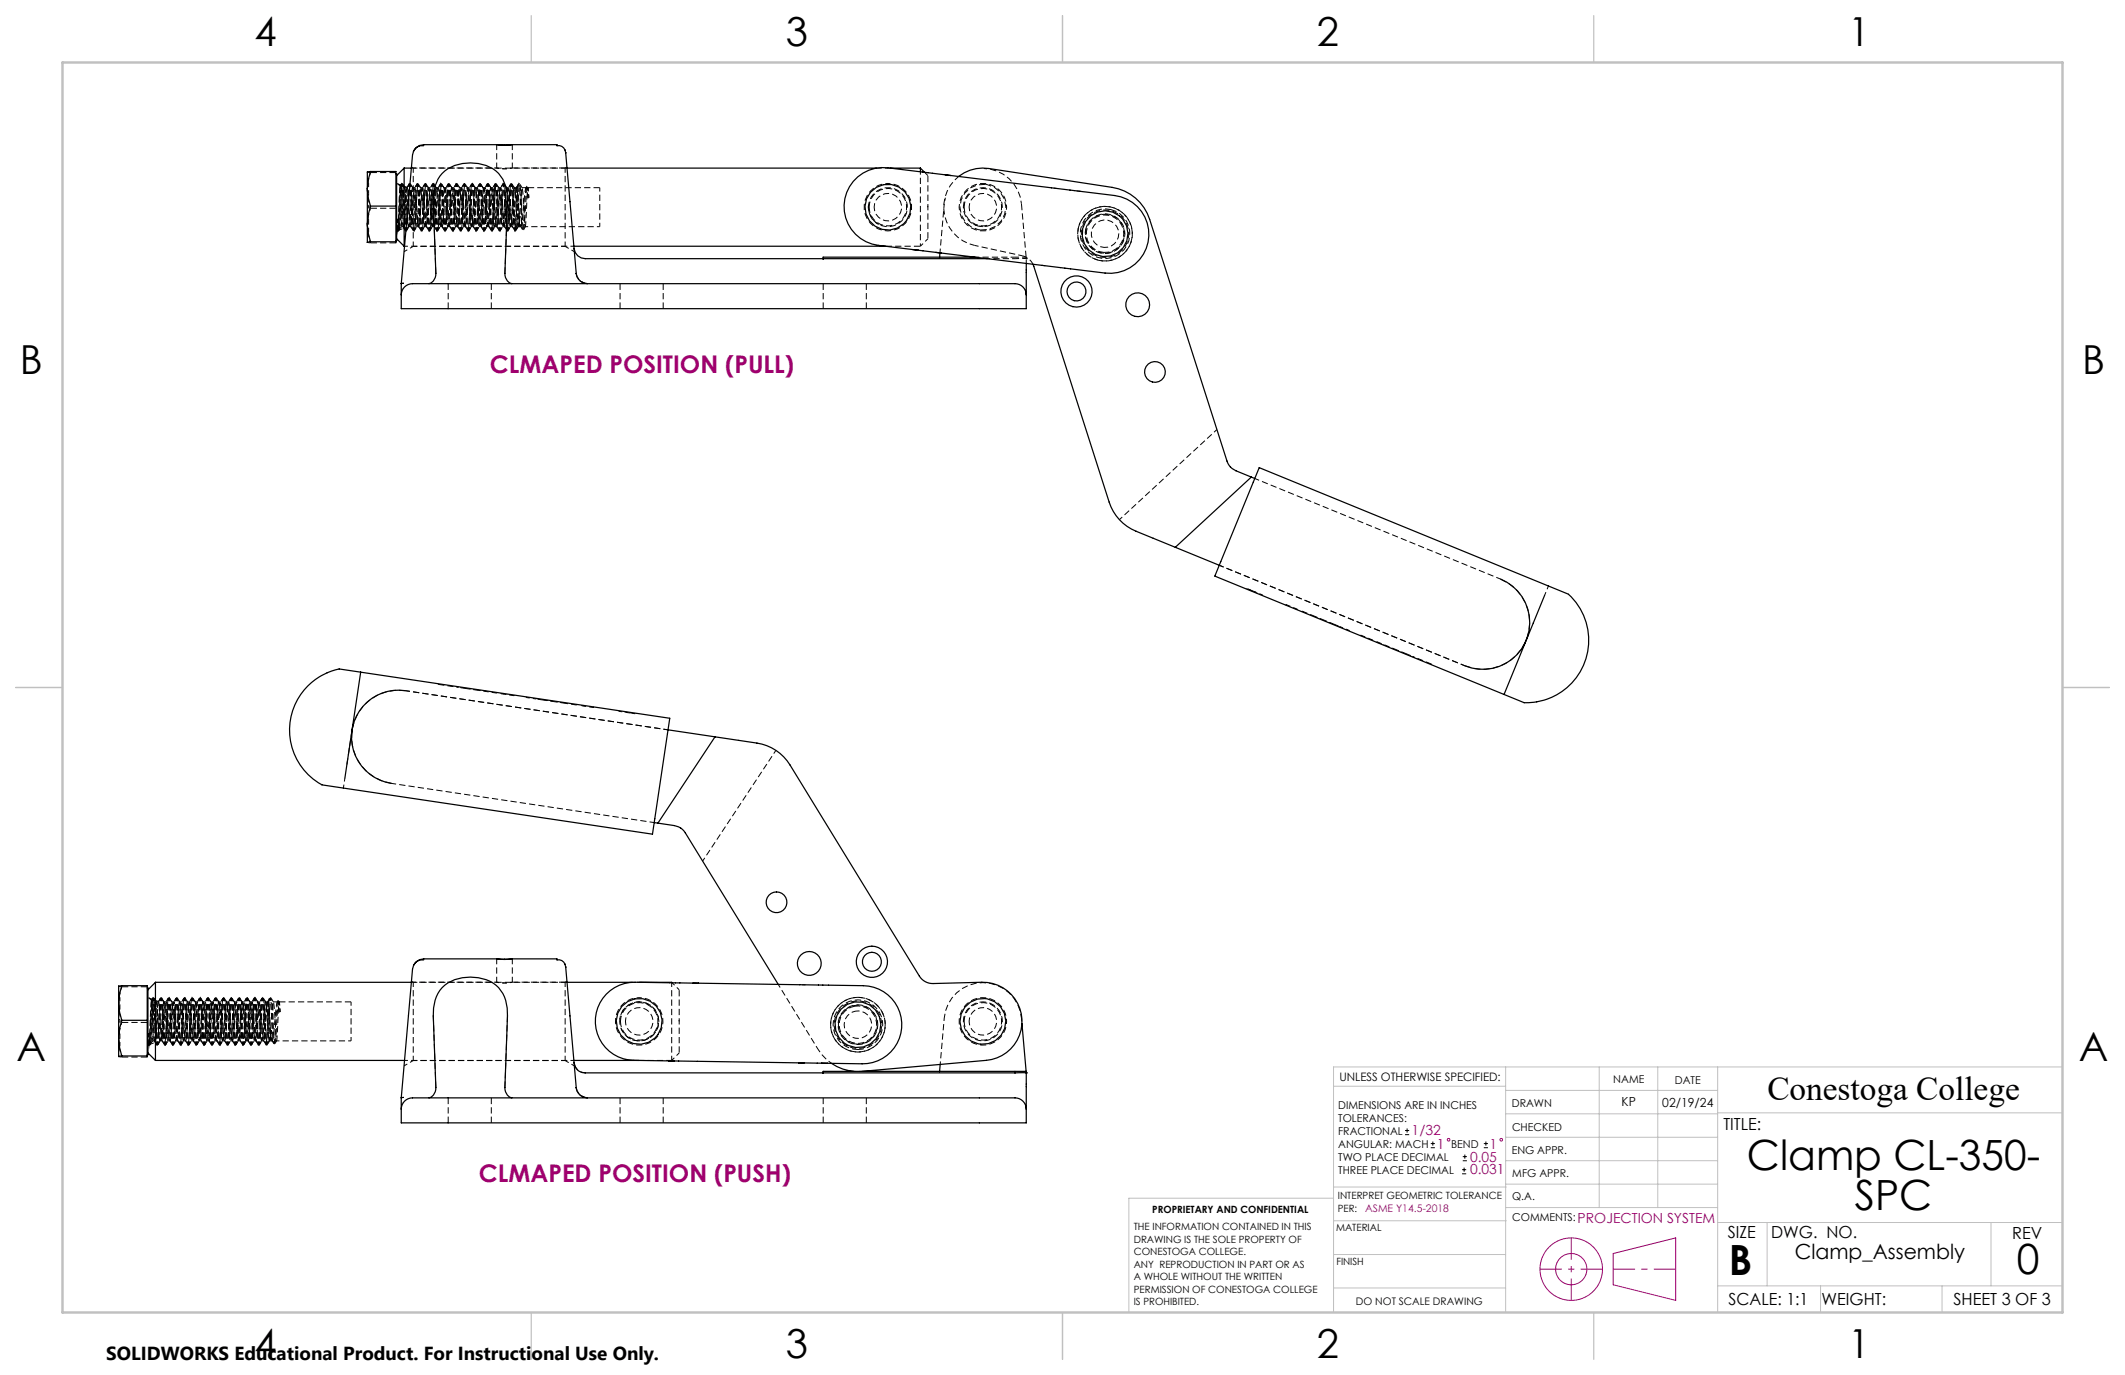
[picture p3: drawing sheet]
<svg xmlns="http://www.w3.org/2000/svg" width="432mm" height="279mm" viewBox="0 0 432 279" stroke-linecap="round" stroke-linejoin="round" font-family="sans-serif">
<defs><g id="words">
<g font-size="8.5">
<text x="355" y="237.7">Clamp CL-350-</text>
<text x="376.9" y="245.8">SPC</text>
<text x="351.3" y="259">B</text>
<text x="409.8" y="258.9">0</text>
</g>
<g font-size="8.1">
<text x="51.7" y="9.3">4</text>
<text x="159.7" y="9.3">3</text>
<text x="267.6" y="9.3">2</text>
<text x="375.6" y="9.3">1</text>
<text x="4" y="76">B</text>
<text x="423.1" y="76">B</text>
<text x="3.3" y="215.7">A</text>
<text x="422.4" y="215.7">A</text>
<text x="51.7" y="276">4</text>
<text x="159.7" y="276">3</text>
<text x="267.6" y="276">2</text>
<text x="375.6" y="276">1</text>
</g>
<text font-size="6.9" x="359.1" y="223.6">Conestoga College</text>
<g font-size="4.9" fill="#a0006e">
<text x="99.6" y="75.9">CLMAPED POSITION (PULL)</text>
<text x="97.3" y="240.2">CLMAPED POSITION (PUSH)</text>
</g>
<text font-size="4.2" x="364.7" y="255.9">Clamp_Assembly</text>
<text font-size="3.8" x="21.6" y="276.3">SOLIDWORKS Educational Product. For Instructional Use Only.</text>
<g font-size="3.4">
<text x="350.2" y="229.5">TITLE:</text>
<text x="351.1" y="251.6">SIZE</text>
<text x="359.9" y="251.6">DWG. NO.</text>
<text x="408.9" y="251.7">REV</text>
<text x="351.3" y="265.2">SCALE: 1:1</text>
<text x="370.1" y="265.3">WEIGHT:</text>
<text x="396.9" y="265.2">SHEET 3 OF 3</text>
</g>
<g font-size="2.8" fill="#a0006e">
<text x="286.8" y="230.6">1/32</text>
<text x="292" y="233.5">1</text>
<text x="302.7" y="233.5">1</text>
<text x="298.7" y="236">0.05</text>
<text x="298.7" y="238.6">0.031</text>
<text x="320.6" y="248.5">PROJECTION SYSTEM</text>
</g>
<g font-size="2.5">
<text x="329.5" y="224.8">KP</text>
<text x="337.8" y="224.9">02/19/24</text>
</g>
<text font-size="2.4" x="272.2" y="219.7">UNLESS OTHERWISE SPECIFIED:</text>
<g font-size="2.2">
<text x="327.8" y="220.1">NAME</text>
<text x="340.3" y="220.2">DATE</text>
<text x="271.9" y="225.3">DIMENSIONS ARE IN INCHES</text>
<text x="271.9" y="227.9">TOLERANCES:</text>
<text x="307.2" y="224.9">DRAWN</text>
<text x="271.9" y="230.6">FRACTIONAL</text>
<text x="271.9" y="233.2">ANGULAR: MACH</text>
<text x="294.9" y="233.2">BEND</text>
<text x="307.3" y="229.8">CHECKED</text>
<text x="271.9" y="235.9">TWO PLACE DECIMAL</text>
<text x="271.9" y="238.5">THREE PLACE DECIMAL</text>
<text x="307.2" y="234.5">ENG APPR.</text>
<text x="307.3" y="239.2">MFG APPR.</text>
<text x="307.3" y="243.9">Q.A.</text>
<text x="307.3" y="248.1">COMMENTS:</text>
</g>
<text font-size="2.1" fill="#a0006e" x="277.4" y="246.3">ASME Y14.5-2018</text>
<text font-size="2.1" x="275.5" y="265.1">DO NOT SCALE DRAWING</text>
<g font-size="2">
<text x="271.9" y="243.7">INTERPRET GEOMETRIC TOLERANCE</text>
<text x="230.4" y="250">THE INFORMATION CONTAINED IN THIS</text>
<text x="234.1" y="246.4">PROPRIETARY AND CONFIDENTIAL</text>
<text x="271.5" y="250.2">MATERIAL</text>
<text x="271.9" y="246.3">PER:</text>
<text x="230.4" y="252.5">DRAWING IS THE SOLE PROPERTY OF</text>
<text x="230.4" y="255.1">CONESTOGA COLLEGE.</text>
<text x="230.4" y="257.6">ANY REPRODUCTION IN PART OR AS</text>
<text x="271.5" y="257">FINISH</text>
<text x="230.4" y="260.1">A WHOLE WITHOUT THE WRITTEN</text>
<text x="230.4" y="262.6">PERMISSION OF CONESTOGA COLLEGE</text>
<text x="230.4" y="265.2">IS PROHIBITED.</text>
</g>
</g></defs>
<g fill="none" stroke="#000" stroke-width=".2" stroke-dasharray="1.3 .6" stroke-linecap="butt">
<path d="M74.6 39.7h.3M74.9 39.7v-.3M74.9 37.3v-.1M74.9 37.2h-.3M80.4 35.1h-5.1M81.3 38l-.5 8.8M81.6 37.4l-.3 .5M81.6 37.4l-.2 .3M81.8 37.3h-.2M82.1 37.9l-.3-.5M82.7 38.1h-.5M83.3 37.7v-.3"/>
<path d="M83.4 37.3h-.2M84 34.1l-.4-.2M84.2 38.4h-.2M84.3 38.1h-.5M84.8 37.3l-.1 .1M85 37.3h-.2M85.8 38.4h-.2M85.9 38.1h-.5M86.1 29.4v.2M86.6 37.3h-.2M87.4 38.4h-.2M87.5 38.1h-.5"/>
<path d="M88.1 37.3h-.2M88.9 38.4h-.2M89.1 38.1h-.5M89.7 37.3h-.2M90.5 38.4h-.2M90.7 38.1h-.5M91.1 37.3v.1M91.3 37.3h-.2M92.1 38.4h-.2M92.2 38.1h-.4M92.9 37.3h-.2M93.7 38.4h-.2"/>
<path d="M93.8 38.1h-.4M94.5 37.3h-.2M95.3 38.4h-.2M95.4 38.1h-.5M96.1 37.3h-.2M96.9 38.4h-.2M97 38.1h-.5M97.7 37.3h-.2M98.5 38.4h-.2M98.6 38.1h-.5M99.3 37.3h-.2M100.1 38.4h-.2"/>
<path d="M100.2 38.1h-.5M100.8 37.3h-.2M101.6 38.4h-.2M101.8 38.1h-.5M102.4 37.3h-.2M102.6 38l.6 8.8M103.2 38.4h-.2M103.4 38.1h-.5M103.8 37.3v.1M104 37.3h-.2M104.8 38.4h-.2M104.9 38.1h-.4"/>
<path d="M105.1 37.9l-.3 .5M105.6 37.4v-.1M105.6 37.3h-.2M107 38l-.2 .2M107.2 38h-.2M107.3 38.2l-.1-.2M114.8 34.1h-10.7M115.2 33.9l-.4 .2M121.9 38.1h-14.6M200.2 37.5a4.7 4.7 0 0 0-5.1 4.1 4.7 4.7 0 0 0 4.2 5.1M74.6 42.2h.3M74.6 47.1h.3"/>
<path d="M74.9 42.2v-.5M74.9 44.9v-.3M74.9 47.1v-.1M74.9 41.7h-.3M74.9 44.6h-.3M80.4 49.3h-5.1M80.4 42.3h-5.1M80.6 46.9l.2-.1M80.6 47.1l.2-.2M80.7 46.7l.1 .1M80.7 46.9h.3M80.8 46.8l-.1-.1"/>
<path d="M80.8 46.9h.2M81 46.8l.3-.5M81 46.8l.1-.1M81.1 46.6l.9-8.7M81.2 46.4l.4-.3M81.6 46.1h.3M82 58.6l-.1 .1M82.1 46.3l.3 .6M82.1 46.3l-.7-8.7M82.4 46.9h.2M83 46.1h.5M83.1 46l.3-.1"/>
<path d="M84 46.9h.2M84.6 46.1h.5M84.8 45.8h.2M85.5 40.8l-.5 5M85.6 46.9h.2M85.8 46.9v-.1M86.2 46.1h.5M86.4 45.8h.2M87 40.8l-.4 5M87.1 46.9h.2M87.2 46.9h.2M87.8 46.1h.5"/>
<path d="M87.9 45.8h.2M88 41l.6 14.6M88.6 40.8l-.5 5M88.7 46.9h.2M89.4 46.1h.5M89.5 45.8h.2M90.2 40.8l-.5 5M90.3 46.9h.2M91 46.1h.4M91.1 57.6v5.1M91.1 45.8h.2M91.8 40.8l-.5 5"/>
<path d="M91.9 46.9h.2M92.6 46.1h.4M92.7 45.8h.2M93.4 40.8l-.5 5M93.5 46.9h.2M93.7 46.9v-.1M94.2 46.1h.4M94.3 45.8h.2M95 40.8l-.5 5M95.1 46.9h.2M95.1 46.8v.1M95.7 46.1h.5"/>
<path d="M95.9 45.8h.2M96.6 40.8l-.5 5M96.7 46.9h.2M97.3 46.1h.5M97.5 45.8h.2M98.2 40.8l-.5 5M98.3 46.9h.2M98.9 46.1h.5M99.1 45.8h.2M99.7 40.8l-.4 5M99.8 46.9h.2M99.9 46.8h-.1"/>
<path d="M99.9 46.9h.2M100.1 46.9v-.1M100.5 46.1h.5M100.6 45.8h.2M101.3 40.8l-.5 5M101.4 46.9h.2M101.5 46.8h-.1M102.1 46.1h.5M102.2 45.8h.2M102.6 55.6l.5-14.6M102.9 40.8l-.5 5M103 46.9h.2"/>
<path d="M103.7 46.1h.5M103.8 45.8h.2M104.5 40.8l-.5 5M104.6 46.9h.2M104.6 46.8l.5-8.9M104.6 46.9l.5-.5M105.3 46.1h.6M105.4 45.8h.2M105.6 45.9l.4-.4M106.2 46.6h.2M107.3 40.2h.2M118.9 57.6h.6"/>
<path d="M126 57.6v5.1M167.3 57.6v5.1M176.4 42.1l.1-.4M188.5 41.8v.3M190.9 52.6v-.3M191 51.4h.3M195.8 42.4v-.3M199.3 46.7a4.7 4.7 0 0 0 5.1-4.1 4.7 4.7 0 0 0-4.2-5.1M206.2 52.6h.1M207.6 41.4l.9 10.9M208.5 52.6v-.3M99.8 62.7v-5.1"/>
<path d="M134.8 62.7v-5.1M176 62.7v-5.1M250.1 94.9h-.1M253.2 119.7l.1-.2M253.5 119.8l.1-.1M304.9 117.7a9.5 9.5 0 0 1 5.2 12.4 9.5 9.5 0 0 1-12.4 5.2M89 139.1h.6M89 139.1l.1-.2M89.5 139v.1M89.6 139v.1M91.3 139.3v.1M92.8 139.5v.1"/>
<path d="M93.1 139.5v.2M93.6 139.7v-.1M94.1 139.8l-.5-.1M94.1 139.7v.1M94.7 139.8v.1M94.9 139.8v.1M95.6 139.9l-.1 .1M95.7 139.9l-.1 .1M254.1 120l.1-.1M254.3 120.1l.1-.1M254.4 120.1v-.1M255 120.2l-.1 .2"/>
<path d="M255.1 120.4v-.1M255.3 120.5l.1-.1M255.4 120.6l.1-.2M256.2 120.9v-.1M256.5 121l.1-.1M261.3 123l.1-.1M261.4 123v-.1M261.4 122.9l-.1 .1M263.2 123.7v-.1M263.6 123.9v-.1M264.5 124.3l.1-.1M264.6 124.2h.1"/>
<path d="M264.6 124.3l.1-.1M264.9 124.5l.1-.2M267.2 125.4v-.1M267.2 125.3l.4 .1M267.2 125.3v.1M267.5 125.5l.1-.1M267.6 125.5v-.1M267.6 125.6v-.2M268.2 125.8v-.1M268.2 125.7l.5 .1M268.6 126l.1-.2M269.2 126.2l.1-.1"/>
<path d="M269.4 126.3v-.1M270 126.5l.1-.1M270.1 126.4v.2M270.1 126.6l.1-.1M270.7 126.8l.1-.1M270.9 126.9l.1-.1M271.5 127.2l.1-.2M271.6 127l.4 .2M272 127.2l-.1 .1M272.2 127.4l.1-.1M272.3 127.3l-.1 .1M273.7 128.1l.1-.2"/>
<path d="M274.1 128.2l.1-.1M276.4 129.2l.1-.2M276.5 129l.4 .2M276.5 129.2v-.1M276.9 129.4v-.2M276.9 129.2v.2M277.3 129.5v-.1M277.8 129.7l.1-.1M278.3 129.9l.1-.1M278.4 129.8l.2 .1M278.5 130l.1-.1M278.6 129.9l.4 .2"/>
<path d="M278.6 129.9l-.1 .1M278.9 130.2l.1-.1M279.7 130.5l.1-.1M279.8 130.4l.5 .2M279.8 130.5v-.1M280.2 130.7l.1-.1M280.3 130.6l-.1 .1M280.6 130.9v-.1M281.1 131.1l.1-.1M281.6 131.3l.1-.1M281.7 131.2l.2 .1M281.8 131.4l.1-.1"/>
<path d="M281.9 131.3l.4 .1M281.9 131.3l-.1 .1M281.9 131.3v.1M282.2 131.5l.1-.1M282.9 131.8v-.1M282.9 131.7l.4 .2M283.3 132v-.1M283.9 132.2v-.1M284.1 132.3v-.1M284.7 132.5v-.1M284.8 132.4l-.1 .2M284.8 132.6v-.1"/>
<path d="M285.4 132.8v-.1M285.6 132.9v-.1M286.2 133.2v-.2M286.2 133l.5 .2M286.7 133.2l-.1 .1M287.1 133.5v-.1M287.4 133.6v-.1M288.7 134.2l.1-.1M288.8 134.2v-.1M290.4 134.9v-.1M290.5 134.9v-.1M290.9 135l-.5-.2"/>
<path d="M290.9 135v.1M79.5 159.2a9.5 9.5 0 0 1-8-10.8 9.5 9.5 0 0 1 10.9-8.1M95.6 140v-.1M96.3 140v.1M96.5 140v.2M97.2 140.1v.2M97.6 140.3h-.4M97.6 140.2v.1M98.3 140.3v.1M98.7 140.5v-.1M98.7 140.5l-.4-.1M98.7 140.4v.1"/>
<path d="M98.9 140.5h-.2M98.9 140.4v.1M99.5 140.5l-.1 .1M100 140.6v.1M100.4 140.8l.1-.2M100.4 140.6v.2M100.9 140.7v.1M100.9 140.8h-.5M101 140.7l-.1 .1M101.8 140.8v.2M102.2 141v-.1M102.2 141h-.4"/>
<path d="M102.2 141l.1-.1M102.2 140.9v.1M102.5 141.1l-.3-.1M102.5 140.9v.2M103 141v.1M103.6 141.1v.1M104 141.3v-.1M104 141.2v.1M104.4 141.2v.2M104.5 141.4l-.5-.1M104.5 141.2v.2M106.9 141.6v.1"/>
<path d="M107 141.7h-.1M107 141.6v.1M107.4 141.7l-.1 .1M107.4 141.7v.1M109 142v-.1M109 141.9v.1M109.3 142.1v-.1M109.7 142.1h-.4M109.8 142l-.1 .1M110.4 142.1v.1M110.6 142.1v.2M111.2 142.2v.2"/>
<path d="M111.3 142.4v-.1M111.3 142.3v.1M112 142.4v.1M112.2 142.4v.1M112.9 142.5l-.1 .1M113.3 142.7l-.5-.1M113.3 142.6v.1M113.9 142.6v.2M114 142.6l-.1 .2M114 142.7v.1M114.3 142.8l.1-.1M114.4 142.8h-.5"/>
<path d="M114.4 142.7v.1M116.8 143.1v.1M117.1 143.1v.1M117.2 143.1v.2M117.2 143.3l-.1-.1M118.2 143.3v.1M118.6 143.3v.2M118.7 143.4l-.1 .1M120.6 143.8v-.2M120.6 143.6v.2M125.8 144.4l-.1 .1M126.1 144.5v.1"/>
<path d="M127 144.6l-.1 .1M127 144.6v.1M127.3 144.6v.2M127.5 144.8v-.1M128.1 144.9h.1M128.1 144.8v.1M128.3 144.8v.1M129 144.9l-.1 .1M129.3 144.9v.2M138.2 168.2l.1 .1M84 199.6l-.4-.2M86.1 194.8v.2"/>
<path d="M114.8 199.6h-10.7M115.2 199.4l-.4 .2M24.1 207.7h.3M24.1 205.1h.3M24.1 212.6h.3M24.4 207.6v-.4M24.4 207.7v-.1M24.4 210.3v-.3M24.4 205.1v-.3M24.4 212.6v-.1M24.4 202.7v-.1M24.4 207.2h-.3"/>
<path d="M24.4 210h-.3M24.4 202.6h-.3M29.9 214.8h-5.2M29.9 207.8h-5.2M29.9 200.5h-5.2M30.1 212.4l.2-.1M30.1 212.5l.2-.2M30.2 212.1l.1 .2M30.2 212.3h.3M30.3 212.2l-.1-.1M30.3 212.3h.2M30.5 212.3l.3-.5"/>
<path d="M30.5 212.3l.1-.2M30.6 212.1l.9-8.8M30.7 211.9l.4-.4M30.7 203.5l-.4 8.8M31 202.8l-.3 .5M31 202.8l-.1 .3M31.1 211.5h.3M31.3 202.8h-.2M31.5 211.8l.3 .5M31.6 211.8l-.7-8.7M31.6 203.3l-.3-.5M31.8 212.3h.1"/>
<path d="M31.9 212.3h.2M32.2 203.6h-.5M32.5 211.5h.5M32.6 211.4l.3-.1M32.8 202.8h-.2M33.4 212.3h.2M33.6 203.8v.1M33.6 203.8h-.2M33.8 203.6h-.5M34.1 211.5h.5M34.2 211.3h.2M34.4 202.8h-.2"/>
<path d="M35 212.3h.2M35.2 203.8v.1M35.2 203.8h-.2M35.4 203.6h-.5M35.7 211.5h.5M35.8 211.3h.2M36 202.8h-.2M36.6 212.3h.2M36.8 203.8v.1M36.8 203.8h-.2M36.9 203.6h-.4M37.3 211.5h.4"/>
<path d="M37.4 211.3h.2M37.6 202.8h-.2M38.2 212.3h.2M38.4 203.8v.1M38.4 203.8h-.2M38.5 203.6h-.4M38.9 211.5h.4M39 211.3h.2M39.2 202.8h-.2M39.8 212.3h.2M40 203.8v.1M40 203.8h-.2"/>
<path d="M40.1 203.6h-.4M40.4 211.5h.5M40.6 211.3h.2M40.8 202.8h-.2M41.4 212.3h.2M41.6 203.8l-.1 .1M41.6 203.8h-.2M41.7 203.6h-.5M42 211.5h.5M42.2 211.3h.2M42.4 202.8h-.2M43 212.3h.2"/>
<path d="M43.2 203.8l-.1 .1M43.2 212.3v-.1M43.2 203.8h-.2M43.3 203.6h-.5M43.6 211.5h.5M43.8 211.3h.2M44 202.8h-.2M44.5 212.3h.2M44.6 212.3h.2M44.7 203.8v.1M44.8 203.8h-.2M44.9 203.6h-.5"/>
<path d="M45.2 211.5h.5M45.3 211.3h.2M45.5 202.8h-.2M46.1 212.3h.2M46.3 203.8v.1M46.3 203.8h-.2M46.5 203.6h-.5M46.8 211.5h.5M46.9 211.3h.2M47.1 202.8h-.2M47.7 212.3h.2M47.9 203.8v.1"/>
<path d="M47.9 203.8h-.2M48.1 203.6h-.5M48.4 211.5h.5M48.5 211.3h.2M48.7 202.8h-.2M49.3 212.3h.2M49.5 203.8v.1M49.5 203.8h-.2M49.6 203.6h-.4M50 211.5h.4M50.1 211.3h.2M50.3 202.8h-.2"/>
<path d="M50.9 212.3h.2M51.1 203.8v.1M51.1 203.8h-.2M51.2 203.6h-.4M51.6 211.5h.4M51.7 211.3h.2M51.9 202.8h-.2M52.5 212.3h.2M52.7 203.8v.1M52.7 203.8h-.2M52.8 203.6h-.4M53.1 211.5h.5"/>
<path d="M53.3 211.3h.2M53.5 202.8h-.2M54.1 212.3h.2M54.1 212.3l.5-9M54.1 212.3l.4-.4M54.3 203.8l-.1 .1M54.3 203.8h-.2M54.4 203.6h-.5M54.6 203.3l-.4 .5M54.7 211.5h.6M54.9 211.3h.2M55.1 202.8h-.2"/>
<path d="M55.1 211.3l.4-.3M55.7 212.1h.2M56.4 203.5l-.1 .2M56.6 203.4h-.2M56.7 205.6h.2M56.8 203.6l-.1-.1M71.3 203.6h-14.6M88 206.4l.6 14.6M138 207.3v.2M190.9 218v-.3M82 224l-.1 .1M91.1 223.1v5.1"/>
<path d="M99.8 228.2v-5.1M102.6 221l.5-14.6M118.9 223l.6 .1M126 223.1v5.1M134.8 228.2v-5.1M167.3 223.1v5.1M176 228.2v-5.1"/>
</g>
<g fill="none" stroke="#000" stroke-width=".2" stroke-dasharray="1.3 .6" stroke-dashoffset=".4" stroke-linecap="butt">
<path d="M82.7 38.1l-.5 8.1M82.8 38.1l-.7-.3M83.2 37.4l-.5 .7M83.4 37.3l-.2 .8M105.1 37.8l.5 8M106.9 38.1h-.8M80.7 44.5l.4 2.2M81 46.8l-.3-2.3M84 50.1h30.8M105 46.4l-.1 .1-.3-.6M105.8 46l.4 .6M107.3 40.2l-.3-2.1"/>
<path d="M114.8 50.1l2 1.1M178.6 45.6a3.8 3.8 0 0 1-2.2-3.5M191.9 41.4l-.9 10M198 49.9l9.7 2.1M198.1 52.3h8.1M206.2 52.3h2.3M208.5 52.6h-2.2M219.1 46.2a5.5 5.5 0 0 1 9-3 5.5 5.5 0 0 1-1.3 9.4 5.5 5.5 0 0 1-7.8-5.4l.1-1M220.6 46.5a4 4 0 0 1 6.5-2.1 4 4 0 0 1-.9 6.8 4 4 0 0 1-5.7-3.8l.1-.9M254.4 120l-.8-.3M255.1 120.3l-.7-.3M261.4 122.9l2.2 .9"/>
<path d="M120.6 143.8l-2.4-.4M127.3 144.8l.8 .1M30.2 209.9l.3 2.2M30.5 212.3l-.3-2.4M32.2 203.6l-.6 8.1M32.2 203.5l-.6-.2M32.6 202.8l-.4 .7M54.5 211.9h-.1l-.3-.6M54.6 203.3l.5 8M55.3 211.4l.3 .7M56.4 203.6h-.9M56.7 205.6l-.3-2.1"/>
<path d="M84 215.5h30.8M114.8 215.5l2 1.2M127.1 207.5a2.79 2.79 0 0 1 4-2.5 2.79 2.79 0 0 1 .5 4.7 2.79 2.79 0 0 1-4.4-1.5l-.1-.7M173.8 205.5a2.79 2.79 0 0 1 3.2 3.5 2.79 2.79 0 0 1-4.5 1.3 2.79 2.79 0 0 1 .7-4.6l.6-.2M178.4 208.2a4 4 0 0 1-5.9 3.6 4 4 0 0 1-.6-6.8 4 4 0 0 1 6.4 2.4l.1 .8M179.9 208.2a5.6 5.6 0 0 1-8.1 5 5.6 5.6 0 0 1-.8-9.5 5.6 5.6 0 0 1 8.8 3.6l.1 .9M196.9 207.5a2.79 2.79 0 0 1 4-2.5 2.79 2.79 0 0 1 .6 4.7 2.79 2.79 0 0 1-4.5-1.5l-.1-.7M207.6 206.9a7.9 7.9 0 0 0-7.9-7.2 7.9 7.9 0 0 0-7.8 7.2"/>
</g>
<g fill="none" stroke="#000" stroke-width=".2" stroke-dasharray="1.3 .6" stroke-dashoffset=".3" stroke-linecap="butt">
<path d="M75.3 35.1l-.7-.1M82.1 37.9l.3 1.5 .3 4a5.1 5.1 0 0 0 .4 2.6M74.7 49.2l.6 .1M81.6 46.1v-2.7M83.6 42.3v2.5M84 50.1v-16M105.1 46.4l.3-.6M105.7 43.9l-.6 2.5M106.4 46.6l.3-.6M114.8 50.1v-16M118.6 57.5a2.27 2.27 0 0 1-1.5-1.9M223.2 52.9a5.6 5.6 0 0 1-2.9-9 5.6 5.6 0 0 1 9.3 1.4 5.6 5.6 0 0 1-5.3 7.7l-1.1-.1"/>
<path d="M247.8 114.9l49.9 20.4M304.9 117.7l-49.9-20.5M94.7 139.9l-.6-.1M268.7 125.8l.6 .3M271 126.8l.6 .2M283.3 131.9l.6 .2M285.6 132.8l.6 .2M297.7 135.3l-49.9-20.4M79.5 159.2l53.4 7.9M82.4 140.3l53.3 8M97.2 140.3l-.7-.1M110.4 142.2l-.7-.1"/>
<path d="M112.8 142.6l-.6-.1M135.7 148.3l-53.3-8M24.1 214.7l.6 .1M24.7 200.5l-.6-.1M31.1 211.5v-2.6M31.5 203.3l.3 1.6 .4 4a5.1 5.1 0 0 0 .3 2.5M33 207.7v2.6M33.6 204l-.6 6.3M54.6 211.8l.3-.6M55.1 209.3l-.5 2.5M55.9 212.1l.3-.6M84 215.5v-15.9"/>
<path d="M114.8 215.5v-15.9M118.9 218a2.24 2.24 0 0 1-2-1.3M136.5 215.5v-15.9M174.3 202.7a5.6 5.6 0 0 1 5 8 5.6 5.6 0 0 1-9.5 .8 5.6 5.6 0 0 1 3.6-8.8h.9M118.6 222.9a2.27 2.27 0 0 1-1.5-1.9"/>
</g>
<g fill="none" stroke="#000" stroke-width=".2" stroke-dasharray="1.3 .6" stroke-dashoffset=".7" stroke-linecap="butt">
<path d="M74.6 38.7l.2-2 .5-1.6M81.5 37.5l-.7 9.3M81.8 37.3l-.8 9.5M81.8 37.4l.8 9.4M85 37.3l-.8 9.5M85 37.4l.8 9.4M86.3 37.4l-.7 9.3M86.6 37.3l-.8 9.5M87.2 38.4l-.8 7.3M87.9 37.5l-.8 9.3M88.1 37.3l-.7 9.5M89.5 37.6l-.8 9.2"/>
<path d="M89.7 37.3l-.7 9.5M89.8 37.4l.7 9.4M91.3 37.4l-.7 9.4M91.3 37.4l.8 9.4M91.9 38.4l-.7 7.3M92.9 37.3l-.8 9.5M92.9 37.4l.8 9.4M94.5 37.3l-.8 9.5M95.1 38.4l-.8 7.3M96.1 37.3l-.8 9.5M96.1 37.4l.8 9.4M97.7 37.3l-.8 9.5"/>
<path d="M97.7 37.4l.8 9.4M98.3 38.4l-.8 7.3M99.3 37.3l-.8 9.5M99.9 38.4l-.8 7.3M100.8 37.3l-.7 9.5M100.9 37.4l.7 9.4M101 34.1h-17M101.4 38.4l-.7 7.3M102.4 37.3l-.7 9.5M103 38.4l-.7 7.3M104 37.3l-.7 9.5M104 37.4l.8 9.4"/>
<path d="M105.4 37.4l-.8 9.4M180.4 37.3a4.8 4.8 0 0 1 4.4 6.9 4.8 4.8 0 0 1-8.2 .9 4.8 4.8 0 0 1 2.8-7.7l1-.1M74.6 45.8l.2-1.9 .5-1.6M75.3 49.3l-.5-1.7-.2-1.8M75.3 42.3l-.5-1.8-.2-1.8M80.9 46.6l.7-9.3M81.6 43.4l-.3-5.5M82.4 46.7l.8-9.4M83.1 46l.5-3.7M83.9 46.8l-.7-9.4M84.8 45.8l-.8-7.3M84.9 45.8l-.5-6.4-.3-1"/>
<path d="M85.5 46.8l-.7-9.4M85.6 46.6l.8-9.3M86.4 45.8l-.8-7.3M86.5 45.8l-.5-6.4-.3-1M87.1 46.8l-.7-9.4M87.2 46.6l.7-9.3M87.9 45.8l-.7-7.3M88.1 45.8l-.6-6.4-.2-1M88.8 46.6l.7-9.3M89.5 45.8l-.7-7.3M89.7 45.8l-.6-6.4-.2-1M90.4 46.7l.7-9.3"/>
<path d="M90.6 46.8l.7-9.3M91.1 45.8l-.7-7.3M91.3 45.8l-.6-6.4-.2-1M91.9 46.8l-.8-9.4M92 46.6l.7-9.3M92.7 45.8l-.8-7.3M92.9 45.8l-.6-6.4-.2-1M93.5 46.8l-.8-9.4M93.6 46.6l.7-9.3M94.3 45.8l-.8-7.3M94.5 45.8l-.6-6.4-.2-1M95.1 46.8l-.8-9.4"/>
<path d="M95.2 46.6l.7-9.3M95.9 45.8l-.8-7.3M96.1 45.8l-.6-6.4-.2-1M96.6 46.8l-.7-9.4M96.7 46.6l.8-9.3M97.5 45.8l-.8-7.3M97.6 45.8l-.5-6.4-.3-1M98.2 46.8l-.7-9.4M98.3 46.6l.8-9.3M98.5 46.6l.8-9.2M99.1 45.8l-.8-7.3M99.2 45.8l-.5-6.4-.3-1"/>
<path d="M99.8 46.8l-.7-9.4M99.9 46.6l.7-9.3M100.6 45.8l-.7-7.3M100.8 45.8l-.6-6.4-.2-1M101.4 46.8l-.8-9.4M101.5 46.6l.7-9.3M101.7 46.8l.7-9.3M102.2 45.8l-.7-7.3M102.4 45.8l-.6-6.4-.2-1M103.1 46.6l.7-9.2M103.3 46.7l.7-9.4M103.8 45.8l-.7-7.3"/>
<path d="M104 45.8l-.6-6.4-.2-1M104.6 46.8l-.8-9.4M105.4 45.8l-.8-7.3M106.7 46.1h15.2M187 50v-15.1M200.6 52.6h5.6M204.5 42.1a4.8 4.8 0 0 1-6.9 4.3 4.8 4.8 0 0 1-.9-8.1 4.8 4.8 0 0 1 7.7 2.8l.1 1M219.7 47.2a4.8 4.8 0 0 1 7.2-3.9 4.8 4.8 0 0 1 .4 8.2 4.8 4.8 0 0 1-7.5-3.3l-.1-1M101 199.6h-17M24.1 204.1l.2-1.9 .4-1.7M24.1 211.3l.2-1.9 .4-1.6M24.7 214.8l-.4-1.7-.2-1.8"/>
<path d="M24.7 207.8l-.4-1.8-.2-1.9M30.3 212.2l.7-9.4M31 202.9l-.7 9.4M31.1 208.9l-.3-5.6M31.3 202.8l.7 9.5M31.9 212.2l.7-9.4M32.6 211.4l.4-3.7M33.4 212.3l-.8-9.5M33.5 212.2l.7-9.4M33.7 212.2l.7-9.4M34.2 211.3l-.7-7.4M34.4 211.2l-.8-7.4"/>
<path d="M34.4 202.8l.8 9.5M35 212.2l-.8-9.4M35 203.8l-.7 7.4M35.1 212.2l.7-9.4M35.2 212.2l.8-9.4M35.8 211.3l-.7-7.4M36 211.2l-.8-7.4M36.6 212.2l-.8-9.4M36.6 203.8l-.7 7.4M36.7 212.2l.7-9.4M36.9 212.1l.7-9.3M37.4 211.3l-.8-7.4"/>
<path d="M37.6 211.2l-.8-7.4M38.2 203.8l-.7 7.4M38.3 212.2l.7-9.4M39 211.3l-.8-7.4M39.2 211.2l-.8-7.4M39.2 202.9l.8 9.3M39.8 203.8l-.7 7.4M39.9 212.2l.7-9.4M40.5 203l-.7 9.2M40.6 211.3l-.8-7.4M40.8 211.2l-.8-7.4M40.8 202.9l.8 9.4"/>
<path d="M41.3 212.2l-.7-9.4M41.4 203.8l-.8 7.4M41.4 212.2l.7-9.4M42.2 211.3l-.8-7.4M42.4 211.2l-.8-7.4M42.4 202.9l.8 9.4M42.9 212.2l-.7-9.4M43 203.8l-.8 7.4M43 212.2l.7-9.4M43.2 212.1l.8-9.3M43.8 211.3l-.8-7.4M43.9 211.2l-.7-7.4"/>
<path d="M44.5 212.3l-.7-9.5M44.5 203.8l-.7 7.4M44.6 212.2l.7-9.4M45.3 211.3l-.7-7.4M45.5 211.2l-.7-7.4M46.1 212.2l-.8-9.4M46.1 203.8l-.7 7.4M46.2 212.2l.7-9.4M46.4 212.2l.7-9.3M46.9 202.9l-.7 9.3M46.9 211.3l-.7-7.4M47.1 211.2l-.8-7.4"/>
<path d="M47.2 202.8l.7 9.5M47.7 203.8l-.7 7.4M47.8 212.2l.7-9.4M48 212.1l.7-9.3M48.5 211.3l-.7-7.4M48.7 211.2l-.8-7.4M49.3 212.2l-.8-9.4M49.3 203.8l-.7 7.4M49.4 212.2l.7-9.4M49.6 212.1l.7-9.3M50 203l-.7 9.3M50.1 211.3l-.8-7.4"/>
<path d="M50.3 211.2l-.8-7.4M50.3 202.8l.8 9.5M50.9 212.2l-.8-9.4M50.9 203.8l-.8 7.4M51 212.2l.7-9.4M51.6 203l-.7 9.3M51.7 211.3l-.8-7.4M51.9 211.2l-.8-7.4M52.5 203.8l-.7 7.4M52.6 212.2l.7-9.4M52.7 212.2l.7-9.3M53.2 202.9l-.7 9.4"/>
<path d="M53.3 211.3l-.8-7.4M53.5 211.2l-.8-7.4M54.1 203.8l-.8 7.4M54.3 212.2l.8-9.4M54.8 202.8l-.7 9.4M54.9 211.3l-.8-7.4M55.1 211.3l-.8-7.5M55.1 202.8l.8 9.3M56.2 211.5h15.1M129.9 202.7a4.8 4.8 0 0 1 4.3 7 4.8 4.8 0 0 1-8.2 .7 4.8 4.8 0 0 1 3-7.6l.9-.1M179.1 207.4a4.8 4.8 0 0 1-6.1 5.4 4.8 4.8 0 0 1-2.2-7.9 4.8 4.8 0 0 1 8.1 1.6l.2 .9M191.9 206.9l-.9 9.4"/>
<path d="M204.5 207.5a4.8 4.8 0 0 1-6.9 4.4 4.8 4.8 0 0 1-.8-8.2 4.8 4.8 0 0 1 7.7 3v.8"/>
</g>
<g fill="none" stroke="#000" stroke-width=".2" stroke-dasharray="1.3 .6" stroke-dashoffset=".5" stroke-linecap="butt">
<path d="M81.3 37.8l-.7-.7M81.5 37.6l-.9-.3M82.3 38.2l-.5-.8M83.2 37.4l-.5 .8M83.2 39l-.6 7.8M83.9 38.2l-.5-.8M84.7 37.4l-.4 .8M85.5 38.2l-.5-.8M86.3 37.4l-.4 .8M87.1 38.2l-.5-.8M87.9 37.4l-.5 .8M88.6 38.2l-.4-.9"/>
<path d="M89.5 37.4l-.5 .8M90.2 38.2l-.4-.8M91.1 37.4l-.5 .8M91.8 38.2l-.5-.8M92.7 37.4l-.5 .8M93.4 38.2l-.5-.8M94.3 37.4l-.5 .8M95 38.2l-.5-.8M95.9 37.4l-.5 .8M96.6 38.2l-.5-.8M97.4 37.4l-.4 .8M98.2 38.2l-.5-.8"/>
<path d="M99 37.4l-.4 .8M99.7 38.2l-.4-.8M100.6 37.4l-.5 .8M101.3 38.2l-.4-.8M102.2 37.4l-.5 .8M102.9 38.2l-.5-.8M103.8 37.4l-.5 .8M104.5 38.2l-.5-.8M105.4 37.3l-.5 .9M106.1 38.2l-.5-.8M107.2 38.1l.3 2.1M188.5 35.7l-.6-.7"/>
<path d="M74.9 47v-2.1M80.7 44.5v2.2M80.8 45.7l.2 .7h.2l.4-1.1M81.1 46.7l1-.3M81.9 46l.5 .8M82.1 51.1l1.9-1M82.6 46.8l.5-.8M83.5 46l.4 .8M83.6 44.8l-.2 1.1M83.9 40.8l-.3 4M84.2 46.8l.5-.8M85.1 46l.4 .8"/>
<path d="M85.8 46.8l.5-.8M86.6 46l.5 .8M87.4 46.8l.4-.8M88.2 46l.5 .8M89 46.8l.4-.8M89.8 46l.5 .8M90.5 46.8l.5-.8M91.4 46l.5 .8M92.1 46.8l.5-.8M93 46l.5 .8M93.7 46.8l.5-.8M94.6 46l.5 .8"/>
<path d="M95.3 46.8l.5-.8M96.2 46l.4 .8M96.9 46.8l.5-.8M97.8 46l.4 .8M98.5 46.8l.4-.8M99.3 46l.5 .8M100.1 46.8l.4-.8M100.9 46l.5 .8M101.7 46.8l.4-.8M102.5 46l.5 .8M103.2 46.8l.5-.8M104.1 46l.5 .8"/>
<path d="M104.6 46.8v-.9M104.8 46.8l.5-.8M121.9 46.1v-8M177.6 42.1a2.79 2.79 0 0 1 4-2.5 2.79 2.79 0 0 1 .6 4.6 2.79 2.79 0 0 1-4.5-1.3l-.1-.8M187 50l1.5-1.5M196.9 42.1a2.79 2.79 0 0 1 4-2.5 2.79 2.79 0 0 1 .6 4.6 2.79 2.79 0 0 1-4.5-1.3l-.1-.8M208.5 53.5v-.9M224.4 50.3a2.79 2.79 0 0 1-2.3-4.1 2.79 2.79 0 0 1 4.7-.4 2.79 2.79 0 0 1-1.7 4.4l-.7 .1M247.3 87.3l-19.8 18.3M254.2 119.9l-.9-.4M128.3 144.9l1 .2M142.8 175l14.9-22.5"/>
<path d="M24.4 212.5v-2.2M30.2 209.9v2.2M30.3 211.1l.2 .7 .1 .1 .2-.1M30.6 212.2l1-.4M30.8 203.3l-.7-.7M30.8 211.6l.3-.9M30.9 203l-.8-.3M31.4 211.5l.4 .8M31.7 203.6l-.4-.8M32.1 212.3l.4-.8M32.1 212.3l.5-.9M32.6 202.8l-.5 .8"/>
<path d="M32.9 211.5l.5 .8M33 210.3l-.1 1M33.3 203.6l-.4-.8M33.7 212.3l.4-.8M34.2 202.8l-.5 .8M34.5 211.5l.5 .8M34.9 203.6l-.5-.8M35.2 212.3l.5-.8M35.8 202.8l-.5 .8M36.1 211.5l.5 .8M36.5 203.6l-.5-.8M36.8 212.3l.5-.8"/>
<path d="M37.4 202.8l-.5 .8M37.7 211.5l.5 .8M38.1 203.6l-.5-.8M38.4 212.3l.5-.8M39 202.8l-.5 .8M39.3 211.5l.5 .8M39.7 203.6l-.5-.8M40 212.3l.5-.8M40.6 202.8l-.5 .8M40.9 211.5l.4 .8M41.3 203.6l-.5-.8M41.6 212.3l.5-.8"/>
<path d="M42.1 202.8l-.4 .8M42.5 211.5l.4 .8M42.9 203.6l-.5-.8M43.2 212.3l.5-.8M43.7 202.8l-.4 .8M44.1 211.5l.4 .8M44.4 203.6l-.4-.8M44.8 212.3l.4-.8M45.3 202.8l-.5 .8M45.6 211.5l.5 .8M46 203.6l-.4-.8M46.4 212.3l.4-.8"/>
<path d="M46.9 202.8l-.5 .8M47.2 211.5l.5 .8M47.6 203.6l-.4-.8M47.9 212.3l.5-.8M48.5 202.8l-.5 .8M48.8 211.5l.5 .8M49.2 203.6l-.5-.8M49.5 212.3l.5-.8M50.1 202.8l-.5 .8M50.4 211.5l.5 .8M50.8 203.6l-.5-.8M51.1 212.3l.5-.8"/>
<path d="M51.7 202.8l-.5 .8M52 211.5l.5 .8M52.4 203.6l-.5-.8M52.7 212.3l.5-.8M53.3 202.8l-.5 .8M53.6 211.5l.4 .8M54 203.6l-.5-.8M54.1 212.3v-1M54.3 212.3l.5-.8M54.8 202.8l-.4 .8M55.6 203.6l-.5-.8M56.7 203.5l.2 2.1"/>
<path d="M71.3 211.5v-7.9M82.1 216.6l1.9-1.1M125.9 207.2a4 4 0 0 1 5.8-3.2 4 4 0 0 1 .9 6.5 4 4 0 0 1-6.4-1.5M136.5 215.5l1.5-1.5M158.1 200l8.1 13.2M166.2 213.2a9.5 9.5 0 0 0 2.7 2.9"/>
</g>
<g fill="none" stroke="#000" stroke-width=".2" stroke-dasharray="1.3 .6" stroke-dashoffset=".6" stroke-linecap="butt">
<path d="M74.9 39.4v-2.1M81.6 37.4l.8 9.4M83.2 37.4l-.8 9.4M83.2 37.4l.8 9.4M83.4 37.4l.8 9.4M84 38.4l-.4 3.9M84 38.4l-.6-1M84.7 37.4l-.6 1M84.8 37.4l.8 9.4M85.6 38.4l-.6-1M86.3 37.4l-.6 1M86.4 37.4l.8 9.4"/>
<path d="M86.6 37.4l.7 9.4M87.2 38.4l-.6-1M87.9 37.4l-.6 1M87.9 37.4l.8 9.4M88.2 37.4l.7 9.4M88.8 38.4l-.6-1M89.5 37.4l-.6 1M89.5 37.4l.8 9.4M90.4 38.4l-.6-1M91.1 37.4l-.6 1M91.1 37.4l.8 9.4M91.9 38.4l-.6-1"/>
<path d="M92.7 37.4l-.8 9.4M92.7 37.4l-.6 1M92.7 37.4l.8 9.4M93.5 38.4l-.6-1M94.3 37.4l-.6 1M94.3 37.4l.8 9.4M95.1 38.4l-.6-1M95.9 37.4l-.6 1M95.9 37.4l.8 9.4M96.7 38.4l-.6-1M97.4 37.4l-.7 9.4M97.4 37.4l-.6 1"/>
<path d="M97.5 37.4l.8 9.4M98.3 38.4l-.6-1M99 37.4l-.7 9.4M99 37.4l-.6 1M99.1 37.4l.8 9.4M99.3 37.4l.7 9.4M99.9 38.4l-.6-1M100.6 37.4l-.6 1M100.6 37.4l.8 9.4M101.5 38.4l-.6-1M102.2 37.4l-.6 1M102.2 37.4l.8 9.4"/>
<path d="M103.1 38.4l-.6-1M103.8 37.4l-.6 1M103.8 37.4l.7 8.8 .1 .6M104.6 38.4l-.6-1M106 38.7l-.9-.9M214.8 38.3l-1.1-.1M219.5 38.9l-1.2-.2M80.8 46.8v-1.1M80.8 45.7l.2 1.1M82.2 50h34.4M82.4 46.8l-.8-9.4M82.6 46.8l-.8-9.4"/>
<path d="M83.4 45.8l.6 1.1M83.4 45.9l-.6-7.8M84 46.8l.8-9.5M84.2 46.8l-.8-9.4M84.2 46.8l.6-1M84.9 45.8l.7 1.1M85.8 46.8l-.8-9.4M85.8 46.8l.6-1M86.5 45.8l.6 1.1M87.4 46.8l-.8-9.4M87.4 46.8l.6-1M88.1 45.8l.6 1.1"/>
<path d="M88.7 46.8l-.8-9.4M88.9 46.8l-.8-9.4M89 46.8l.6-1M89.7 45.8l.6 1.1M90.3 46.8l-.8-9.4M90.5 46.8l-.8-9.4M90.5 46.8l.7-1M91.3 45.8l.6 1.1M92.1 46.8l-.8-9.4M92.1 46.8l.8-9.4M92.1 46.8l.6-1M92.9 45.8l.6 1.1"/>
<path d="M93.7 46.8l-.8-9.4M93.7 46.8l.6-1M94.5 45.8l.6 1.1M95.3 46.8l-.8-9.4M95.3 46.8l.8-9.4M95.3 46.8l.6-1M96.1 45.8l.6 1.1M96.9 46.8l-.8-9.4M96.9 46.8l.6-1M97.6 45.8l.7 1.1M98.5 46.8l-.8-9.4M98.5 46.8l.6-1"/>
<path d="M99.2 45.8l.6 1.1M100.1 46.8l-.8-9.4M100.1 46.8l.6-1M100.8 45.8l.6 1.1M101.6 46.8l-.8-9.4M101.7 46.8l.6-1M102.4 45.8l.6 1.1M103 46.8l-.6-8.8-.2-.6M103.2 46.8l-.8-9.4M103.2 46.8l.7-1M104 45.8l.6 1.1M105.6 45.8l-.6-6.4-.2-1"/>
<path d="M107.5 40.2l-.2-2.1-.6 8-.6-8-.8 8-.8-8-.8 8-.8-8-.8 8-.8-8-.8 8-.8-8-.8 8-.8-8-.8 8-.8-8-.8 8-.8-8-.7 8-.8-8-.8 8-.8-8-.8 8-.8-8-.8 8-.8-8-.8 8-.8-8-.8 8-.8-8-.8 8-.8-8-.8 8-.8-8-.6 7.2M117.3 56.2l.9 1 .6 .3M176.5 41.7a4 4 0 0 0 5.2 4.1 4 4 0 0 0 1.5-6.5 4 4 0 0 0-6.5 1.5l-.2 .9M192.1 40.2l-.2 1.2M198.8 45.9a4 4 0 0 1-2.1-6.3 4 4 0 0 1 6.6 .8 4 4 0 0 1-3.6 5.7l-.9-.2M199.7 46.1l-1.5-.3-.4-.3M207.6 41.4a7.8 7.8 0 0 0-7.7-7.2M211.7 53.9l1.2 .2M220.6 47.1a4 4 0 0 0 5.3 4.1 4 4 0 0 0 1.4-6.5 4 4 0 0 0-6.5 1.5l-.2 .9M272.3 127.3l1.9 .8M313.9 121l.7-1.9M70.1 158.1l-.3 2"/>
<path d="M109 142l-2-.3M24.4 204.8v-2.1M30.3 212.3v-1.2M30.3 211.1l.2 1.1M31.1 202.8l.8 9.5M31.3 202.8l-.8 9.4M31.8 212.2l-.7-9.4M32.1 212.3l-.8-9.5M32.1 212.3l.7-9.5M32.6 202.8l-.7 9.5M32.6 202.8l.8 9.5M32.8 211.3l.6 1"/>
<path d="M32.8 202.8l-.7 9.4M32.9 202.8l.7 9.5M32.9 211.3l-.7-7.7M33.4 203.8l-.4 3.9M33.5 203.8l-.6-1M33.6 212.3l-.8-9.5M33.7 212.3l.6-1.1M34.2 202.8l-.6 1M34.2 202.8l.8 9.5M34.4 211.3l.6 1M34.4 202.8l-.7 9.4M35.1 203.8l-.6-1"/>
<path d="M35.2 212.3l-.8-9.5M35.3 212.3l.6-1.1M35.8 202.9l-.8 9.4M35.8 202.8l-.6 1M35.8 202.8l.8 9.5M36 211.3l.6 1M36 202.8l-.7 9.4M36 202.8l.8 9.5M36.6 203.8l-.6-1M36.8 212.3l-.8-9.5M36.8 212.3l.6-1.1M37.4 202.8l-.6 1"/>
<path d="M37.4 202.8l.8 9.5M37.6 211.3l.6 1M37.6 202.8l-.8 9.4M37.6 202.8l.8 9.4M38.2 212.3l-.8-9.5M38.2 203.8l-.6-1M38.4 212.3l-.8-9.5M38.4 212.3l.6-1.1M39 202.8l-.6 1M39 202.8l.8 9.5M39.2 211.3l.6 1M39.2 202.8l-.8 9.4"/>
<path d="M39.8 212.2l-.8-9.4M39.8 203.8l-.6-1M40 212.3l-.8-9.5M40 212.3l.6-1.1M40 212.2l.8-9.4M40.6 202.8l-.6 1M40.6 202.8l.8 9.5M40.8 211.3l.6 1M40.8 202.8l-.8 9.4M41.4 203.8l-.6-1M41.6 212.3l-.8-9.5M41.6 212.3l.8-9.5"/>
<path d="M41.6 212.3l.6-1.1M42.1 202.8l-.7 9.5M42.1 202.8l-.6 1M42.2 202.8l.8 9.5M42.4 211.3l.6 1M42.4 202.8l-.8 9.4M43 203.8l-.6-1M43.2 212.3l-.8-9.5M43.2 212.3l.6-1.1M43.7 202.9l-.7 9.4M43.7 202.8l-.6 1M43.8 202.8l.8 9.5"/>
<path d="M43.9 211.3l.6 1M44 202.8l-.8 9.4M44 202.8l.7 9.5M44.6 203.8l-.6-1M44.8 212.3l-.8-9.5M44.8 212.2l.7-9.4M44.8 212.3l.6-1.1M45.3 202.8l-.6 1M45.3 202.8l.8 9.5M45.5 211.3l.6 1M45.5 202.8l-.7 9.4M45.6 202.8l.7 9.5"/>
<path d="M46.2 203.8l-.6-1M46.3 212.3l-.8-9.5M46.4 212.3l.6-1.1M46.9 202.8l-.6 1M46.9 202.8l.8 9.5M47.1 211.3l.6 1M47.1 202.8l-.7 9.4M47.7 212.3l-.8-9.5M47.8 203.8l-.6-1M47.9 212.3l-.8-9.5M48 212.3l.6-1.1M48.5 202.8l-.8 9.5"/>
<path d="M48.5 202.8l-.6 1M48.5 202.8l.8 9.5M48.7 211.3l.6 1M48.7 202.8l-.7 9.4M48.7 202.8l.8 9.5M49.3 203.8l-.6-1M49.5 212.3l-.8-9.5M49.5 212.3l.6-1.1M50.1 202.8l-.6 1M50.1 202.8l.8 9.5M50.3 211.3l.6 1M50.3 202.8l-.8 9.4"/>
<path d="M50.9 203.8l-.6-1M51.1 212.3l-.8-9.5M51.1 212.3l.8-9.5M51.1 212.3l.6-1.1M51.7 202.8l-.6 1M51.7 202.8l.8 9.5M51.9 211.3l.6 1M51.9 202.8l-.8 9.4M51.9 202.8l.8 9.5M52.5 212.3l-.6-8-.2-1.5M52.5 203.8l-.6-1M52.7 212.3l-.8-9.5"/>
<path d="M52.7 212.3l.6-1.1M53.3 202.8l-.6 1M53.3 202.8l.6 8.8 .2 .7M53.5 211.3l.6 1M53.5 202.8l-.8 9.4M53.5 202.8l.8 9.5M54 212.3l-.7-9.5M54.1 203.8l-.6-1M55.5 204.1l-.9-.8M56.9 205.6l-.2-2-.5 7.9-.7-7.9-.8 7.9-.8-7.9-.8 7.9-.7-7.9-.8 7.9-.8-7.9-.8 7.9-.8-7.9-.8 7.9-.8-7.9-.8 7.9-.8-7.9-.8 7.9-.8-7.9-.8 7.9-.8-7.9-.8 7.9-.8-7.9-.8 7.9-.7-7.9-.8 7.9-.8-7.9-.8 7.9-.8-7.9-.8 7.9-.8-7.9-.8 7.9-.8-7.9-.8 7.9-.8-7.9-.6 7.1M82.2 215.5h34.4M125.9 207.5a4 4 0 0 0 5.7 3.6 4 4 0 0 0 .7-6.7 4 4 0 0 0-6.3 2.4l-.1 .7"/>
<path d="M138 201.1l-1.4-1.4M163.7 200.1h-1.2M170.4 208.2a4 4 0 0 0 5.7 3.6 4 4 0 0 0 .6-6.7 4 4 0 0 0-6.3 2.3v.8M199.7 203.6a4 4 0 0 1 3.6 5.7 4 4 0 0 1-6.7 .7 4 4 0 0 1 2.3-6.3l.8-.1M207.6 206.9l.1 1.1M117.3 221.7l.9 1 .6 .3"/>
</g>
<g fill="none" stroke="#000" stroke-width=".2" stroke-dasharray="1.3 .6" stroke-dashoffset="-.1" stroke-linecap="butt">
<path d="M81.4 37.7l-.6 9M85.6 38.4l-.7 7.2M88.7 38.4l-.7 7.2M90.3 38.4l-.7 7.2M93.5 38.4l-.7 7.2M95.8 37.6l-.6 9.1M96.7 38.4l-.7 7.2M100.6 37.6l-.7 9.1M104.6 38.4l-.7 7.2M100.1 46.6l.7-9.1M179.9 50h7.1M188.5 48.5v-12.8"/>
<path d="M71.5 148.4l-1 7M30.9 203.1l-.6 9.1M35.2 204l-.7 7.1M36.7 204l-.6 7.1M38.3 204l-.6 7.1M39.9 204l-.6 7.1M41.5 204l-.6 7.1M43.1 204l-.7 7.1M44.7 204l-.7 7.1M46.3 204l-.7 7.1M47.9 204l-.7 7.1M49.4 204l-.6 7.1"/>
<path d="M51 204l-.6 7.1M52.6 204l-.6 7.1M54.2 204l-.6 7.1M138 214v-12.9"/>
</g>
<g fill="none" stroke="#000" stroke-width=".2" stroke-dasharray="1.3 .6" stroke-dashoffset=".9" stroke-linecap="butt">
<path d="M105.7 43.9l-.3 1.8M91.3 139.4l-1.7-.3M93.1 139.7l-1.8-.3M255 120.2l1.6 .7M269.3 126.1l1.7 .7M283.9 132.1l1.7 .7M287.1 133.4l1.7 .7M288.8 134.1l1.6 .7M96.5 140.2l-1.8-.3M112.2 142.5l-1.8-.3M127.5 144.8l-1.8-.3M55.1 209.3l-.2 1.9"/>
<path d="M55.1 211.1v-1.8"/>
</g>
<g fill="none" stroke="#000" stroke-width=".2" stroke-dasharray="1.3 .6" stroke-dashoffset=".2" stroke-linecap="butt">
<path d="M100.9 29.4v4.7M104.1 34.1v-4.7M106.9 38.2l-.7 8.4M180.9 34.2h-2.8M194.8 35.9a8 8 0 0 0-2.8 8 8 8 0 0 0 6 6M104.6 45.9l-.6-8.5M264.7 124.2l2.5 1.1M117.1 143.2l-2.7-.4M100.9 194.8v4.8M104.1 199.6v-4.8M54.1 211.3l-.6-8.5M55.9 211.9l.7-8.5"/>
<path d="M56.4 203.6l-.7 8.5M129.8 215.5h6.7"/>
</g>
<g fill="none" stroke="#000" stroke-width=".2" stroke-dasharray="1.3 .6" stroke-dashoffset=".1" stroke-linecap="butt">
<path d="M106 38.7v6.8M115.2 34.2h-31.6M81.6 43.4l.3 2.7 .8-8 .8 8 .8-8 .8 8 .8-8 .8 8 .8-8 .8 8 .8-8 .8 8 .8-8 .8 8 .7-8 .8 8 .8-8 .8 8 .8-8 .8 8 .8-8 .8 8 .8-8 .8 8 .8-8 .8 8 .8-8 .8 8 .8-8 .8 8 .7-8 .2 .9a40.9 40.9 0 0 0 .8 7.1l.2-.9 .5-5.9 .3-1.2 .4 2.1M106.4 46.6l.7-8.6M176.6 42.1a3.8 3.8 0 0 1 5.5-3.4 3.8 3.8 0 0 1 .7 6.4 3.8 3.8 0 0 1-6.1-2.1l-.1-.9M195.9 42.1a3.8 3.8 0 0 1 5.5-3.4 3.8 3.8 0 0 1 .7 6.4 3.8 3.8 0 0 1-6.1-2.1l-.1-.9M207.7 52l1.1 .5 .7 .5 .4 .7M224.3 51.3a3.8 3.8 0 0 1-3.1-5.7 3.8 3.8 0 0 1 6.5-.3 3.8 3.8 0 0 1-2.5 5.9l-.9 .1M225.7 42.6a5 5 0 0 1 2.7 8.1 5 5 0 0 1-8.5-1.2 5 5 0 0 1 4.8-7l1 .1M115.2 199.6h-31.6M31.1 208.9l.3 2.6 .8-7.9 .8 7.9 .8-7.9 .8 7.9 .8-7.9 .8 7.9 .7-7.9 .8 7.9 .8-7.9 .8 7.9 .8-7.9 .8 7.9 .8-7.9 .8 7.9 .8-7.9 .8 7.9 .8-7.9 .8 7.9 .8-7.9 .8 7.9 .8-7.9 .8 7.9 .7-7.9 .8 7.9 .8-7.9 .8 7.9 .8-7.9 .8 7.9 .8-7.9 .2 .9a40.9 40.9 0 0 0 .7 7l.3-.9 .5-5.9 .3-1.1 .3 2M55.5 204.1v6.9"/>
<path d="M126.1 207.5a3.8 3.8 0 0 1 5.5-3.4 3.8 3.8 0 0 1 .6 6.5 3.8 3.8 0 0 1-6-2.3l-.1-.8M173.7 204.5a3.8 3.8 0 0 1 4.3 4.8 3.8 3.8 0 0 1-6.2 1.7 3.8 3.8 0 0 1 1.1-6.3l.8-.2M174.3 213.3a5 5 0 0 1-4.5-7.3 5 5 0 0 1 8.6-.8 5 5 0 0 1-3.2 8l-.9 .1M195.9 207.5a3.8 3.8 0 0 1 5.5-3.4 3.8 3.8 0 0 1 .7 6.5 3.8 3.8 0 0 1-6.1-2.3l-.1-.8"/>
</g>
<g fill="none" stroke="#000" stroke-width=".2" stroke-dasharray="1.3 .6" stroke-dashoffset="-.2" stroke-linecap="butt">
<path d="M103.7 37.6l-.7 9.2M105.6 37.4l.8 9.2M81.1 46.7l.6-9.2M84.2 46.7l.7-9.2M85.8 46.6l.7-9.2M87.4 46.7l.7-9.2M89 46.7l.7-9.2M93.8 46.6l.6-9.2M104.8 46.8l.7-9.2M30.5 212.1l.7-9.2M34.2 203l-.7 9.2M37.3 202.9l-.6 9.2"/>
<path d="M38.9 203l-.6 9.2M45.3 203l-.7 9.1"/>
</g>
<g fill="none" stroke="#000" stroke-width=".2" stroke-dasharray="1.3 .6" stroke-dashoffset=".8" stroke-linecap="butt">
<path d="M91 37.6l-.7 9.2M94.2 37.4l-.6 9.3M100.9 34.1l1.6 .2M102.5 34.3l1.6-.2M102.5 34.3l-1.6-.2M104.1 34.1l-1.6 .2M82.7 46.6l.4-7.3M96.9 46.6l.7-9.2M106.2 46.6l-.8-9.2M276.9 129.2l1.5 .6M280.3 130.6l1.4 .6M100.4 140.8l-1.5-.3"/>
<path d="M104 141.3l-1.5-.2M100.9 199.6l1.6 .1M102.5 199.7l1.6-.1M102.5 199.8l-1.6-.2M104.1 199.6l-1.6 .2M129.9 199.6h-1.5M38.5 212.2l.6-9.3M55.6 212l-.7-9.2M173.5 217.7h1.7"/>
</g>
<path d="M208.5 52.6h.1M208.5 218h.1" fill="none" stroke="#000" stroke-width=".2" stroke-dasharray="1.3 .6"/>
<g fill="none" stroke="#000" stroke-width=".25">
<path d="M74.6 38.4v7.1M74.6 38.4l.2 1.9 .5 1.6M74.6 35v3.4M74.6 35h.1M75.3 34.8l-.5 1.8-.2 1.8M75.3 34.8l-.7 .2M75.3 34.8h5.1v14.5M80.4 35.3h.2v13.6h-.2M82.1 34.2v15.8M82.1 34.2h1.5M82.1 34.2l-1.5 1.5M86.1 29.6a1.89 1.89 0 0 0-2.1 1.2"/>
<path d="M100.9 29.4l1.6 .1 1.6-.1M100.9 29.4h3.2M101 29.4h-14.9a2.46 2.46 0 0 0-2.3 2.7l-2.3 25.5M104.1 29.4h9.1v.2a1.41 1.41 0 0 1 1.6 .9M114.8 30.4l.1 .6 2.2 24.6a2.26 2.26 0 0 0 2.3 2M115.2 34.2h62.9M180.9 34.2h6.1M187 34.2v.7M187 34.2l.9 .8M192.1 35.5l1.1 .2M193.2 35.7l-12.8-1.6a7.9 7.9 0 0 0-8.8 6.9 7.9 7.9 0 0 0 6.9 8.9l7 .8M193.2 35.7l33.3 4a7.9 7.9 0 0 1 6.9 8.9 7.9 7.9 0 0 1-8.8 6.9l-37.9-4.6"/>
<path d="M194.8 35.9a8 8 0 0 1 6.1-1.7l25.1 3.9a9.5 9.5 0 0 1 7.6 6.5l15.9 49.6a3.5 3.5 0 0 0 2.4 1.8l2.4 .9M74.6 45.5l.2 1.9 .5 1.7M74.6 45.5v3.7M74.6 49.2h.1M75.3 41.9l-.5 1.8-.2 1.8M75.3 49.1l-.7 .1M75.3 41.9h5.1M75.3 49.1h5.1M80.6 48.5l1.5 1.5M81.5 59.9a2.38 2.38 0 0 1 2.9-2.3h117.4a22.1 22.1 0 0 1 5.3 .2 2.29 2.29 0 0 1 1.4 2.1M81.5 57.6v5.1h127v-2.8M82 57.5l-.5 .1"/>
<path d="M82.1 50h.1M87.2 57.6a1.95 1.95 0 0 0 1.4-2l-.6-14.6a7 7 0 0 1 3-6.7 8.9 8.9 0 0 1 10.3 1 7.9 7.9 0 0 1 1.8 5.7l-.5 14.6a2.06 2.06 0 0 0 1.4 2M116.6 50h63.3M116.6 50.5a2.29 2.29 0 0 0 2.3 2.1h81.7M118.4 57.4l.2 .1M185.5 50.7l1.2 .2M190.1 51.3l.9 .1-.1 .9M198.1 52.3h-30.8v.4M208.5 53.5v6.4M209.9 53.7l15.5 48.3a9.5 9.5 0 0 0 5.4 5.9l8 3.3M254.3 96.9l-15.5 14.3M254.3 96.9l.7 .3"/>
<path d="M255.9 95l62.8 25.8a12.7 12.7 0 0 1 3.2 14.1 12.7 12.7 0 0 1-12.2 7.9l-62.8-25.7zM238.8 111.2l9 3.7M304.9 117.7a9.5 9.5 0 0 1 5.2 12.4 9.5 9.5 0 0 1-12.4 5.2M62.6 139.4a11.3 11.3 0 0 1 6.6-3.4l66.9 10-3.3 22.1-.2 1.4-66.9-10a12.6 12.6 0 0 1-3.1-20.1zM73.3 136.6l-3.2 21.5M313.9 121l-8.3 20.1M82.4 140.3a9.5 9.5 0 0 0-10.9 8.1 9.5 9.5 0 0 0 8 10.8M135.7 148.3l9.6 1.4M145.3 149.7l4 .6a23.6 23.6 0 0 1 7.5 1.6 9.5 9.5 0 0 1 3.7 3.5l26.3 42.9a3.2 3.2 0 0 0 2.8 1.6l9.9-.3a8 8 0 0 1 8.2 7.5 8 8 0 0 1-7.3 8.4l-25.2 2.2M145.3 149.7l-11.6 17.6M132.9 167.1l.8 .2M133.7 167.3l1.8 .2a4.5 4.5 0 0 1 3.1 1l.7 .7 18.8 30.8"/>
<path d="M31.6 199.6v15.9M31.6 199.6h52M31.6 199.6l-1.5 1.5M86.1 195.1a1.85 1.85 0 0 0-2 1M86.1 194.8a2.46 2.46 0 0 0-2.3 2.8l-2.3 25.5M86.1 194.8h14.9M100.9 194.8l1.6 .2 1.6-.2M100.9 194.8h3.2M104.1 194.8h9.1v.3a1.41 1.41 0 0 1 1.6 .8M114.8 195.9l.1 .6 2.2 24.5a2.26 2.26 0 0 0 2.3 2.1M115.2 199.6h13.2M129.9 199.6l6.7 .1"/>
<path d="M140.8 199.8h1.1M141.9 199.8l-12.9-.2a7.9 7.9 0 0 0-8 7.8 7.9 7.9 0 0 0 7.8 8.1l7 .1M141.9 199.8l33.5 .5a7.9 7.9 0 0 1 7.8 8 7.9 7.9 0 0 1-8 7.9l-7.1-.1M24.1 211l.2 1.9 .4 1.7M24.1 203.8v7.2M24.1 203.8l.2 1.9 .4 1.6M24.1 211v3.7M24.1 200.4v3.4M24.1 214.7h.1M24.1 200.4h.1M24.7 207.3l-.4 1.8-.2 1.9M24.7 200.3l-.4 1.7-.2 1.8"/>
<path d="M24.7 214.6l-.6 .1M24.7 200.3l-.6 .1M24.7 207.3h5.2M24.7 214.6h5.2M24.7 200.3h5.2v14.5M29.9 200.8h.2v13.5h-.2M30.1 214l1.5 1.5M31.6 215.5h50.6M116.6 215.5h13.2M116.6 215.9a2.25 2.25 0 0 0 2.3 2.1M118.9 218h89.6M135.8 215.6h1.2"/>
<path d="M137 215.6l25.3 .4M162.3 216h4.7M162.3 216h1.1M167 216l1.1 .1M168.9 216.1a9.5 9.5 0 0 0 4.6 1.6M191 216.3l-.1 1.4M207.7 208l.8 10M208.5 217.7h-41.2v.4M208.5 218v7.4M208.5 218h.1M81.5 225.4a2.38 2.38 0 0 1 2.9-2.3h117.4a22.1 22.1 0 0 1 5.3 .2 2.29 2.29 0 0 1 1.4 2.1M81.5 223.1v5.1h127v-2.8"/>
<path d="M81.5 223.1h.1M82 223l-.5 .1M87.2 223.1a1.95 1.95 0 0 0 1.4-2.1l-.6-14.6a6.8 6.8 0 0 1 4.4-7.3 9.1 9.1 0 0 1 8.4 1.1 7.3 7.3 0 0 1 2.3 6.2l-.5 14.6a2.06 2.06 0 0 0 1.4 2.1M118.4 222.9h.2"/>
<circle cx="180.4" cy="42.1" r="4.7"/>
<circle cx="218.7" cy="59.2" r="3.2"/>
<circle cx="218.7" cy="59.2" r="1.93"/>
<circle cx="224.5" cy="47.5" r="4.7"/>
<circle cx="231.2" cy="61.9" r="2.43"/>
<circle cx="234.7" cy="75.6" r="2.11"/>
<circle cx="157.8" cy="183.3" r="2.11"/>
<circle cx="164.4" cy="195.8" r="2.43"/>
<circle cx="177.2" cy="195.4" r="3.2"/>
<circle cx="177.2" cy="195.4" r="1.93"/>
<circle cx="129.9" cy="207.5" r="4.7"/>
<circle cx="174.3" cy="208.2" r="4.7"/>
<circle cx="199.7" cy="207.5" r="4.7"/>
</g>
<g fill="none" stroke="#a0006e" stroke-width=".2">
<path d="M327.8 254.7l12.7-3.2v12.7l-12.7-3.1z"/>
<circle cx="294.4" cy="231.6" r=".27"/>
<circle cx="305.1" cy="231.6" r=".27"/>
<circle cx="319.3" cy="257.9" r="3.2"/>
<circle cx="319.3" cy="257.9" r="6.4"/>
</g>
<g fill="none" stroke="#000" stroke-width=".2">
<path d="M285.5 230.6h.8M285.5 229.7h.8M285.9 229.3v.8M290.7 233.2h.9M290.7 232.4h.9M291.2 232v.8M297.1 238.5h.8M297.1 237.7h.8M297.2 235.9h.9M297.2 235h.9M297.5 237.3v.8M297.7 234.6v.8"/>
<path d="M301.5 233.2h.9M301.5 232.4h.9M301.9 232v.8"/>
</g>
<path d="M312.9 257.9h12.7M319.3 251.5v12.7M327.8 257.9h12.7" fill="none" stroke="#a0006e" stroke-width=".2" stroke-dasharray="15.2 1.3 1.3 1.3" stroke-dashoffset="10.8" stroke-linecap="butt"/>
<g fill="none" stroke="#c0c0c0" stroke-width=".2">
<path d="M305.9 216.8v49.9M325 216.8v28.6M336.9 216.8v28.6M349 216.8v49.9M419.1 216.8h-148.1v49.9M271 220.7h34.9M305.9 231.1h43.1M305.9 226.3h43.1M305.9 221.6h43.1M305.9 235.9h43.1M349 226.1h70.1M271 254.9h34.9"/>
<path d="M271 248.1h35.1M271 241.2h35.1M271 243.5h-41.6v23.2M305.9 240.6h43.1M306.1 245.4h42.9M349 248.4h70.1M359.1 248.4v12.9M404.6 248.4v12.9M271 261.7h34.9M349 261.3h70.1M369.9 261.3v5.4M394.6 261.3v5.4"/>
</g>
<path d="M107.9 3.2v9.5M215.9 3.2v9.5M323.8 3.2v9.5M3.2 139.7h9.5M419.1 139.7h9.5M107.9 266.7v9.5M215.9 266.7v9.5M323.8 266.7v9.5" fill="none" stroke="#c0c0c0" stroke-width=".25"/>
<path d="M12.7 12.7h406.4v254h-406.4z" fill="none" stroke="#c0c0c0" stroke-width=".5"/>
<use href="#words"/>
</svg>
